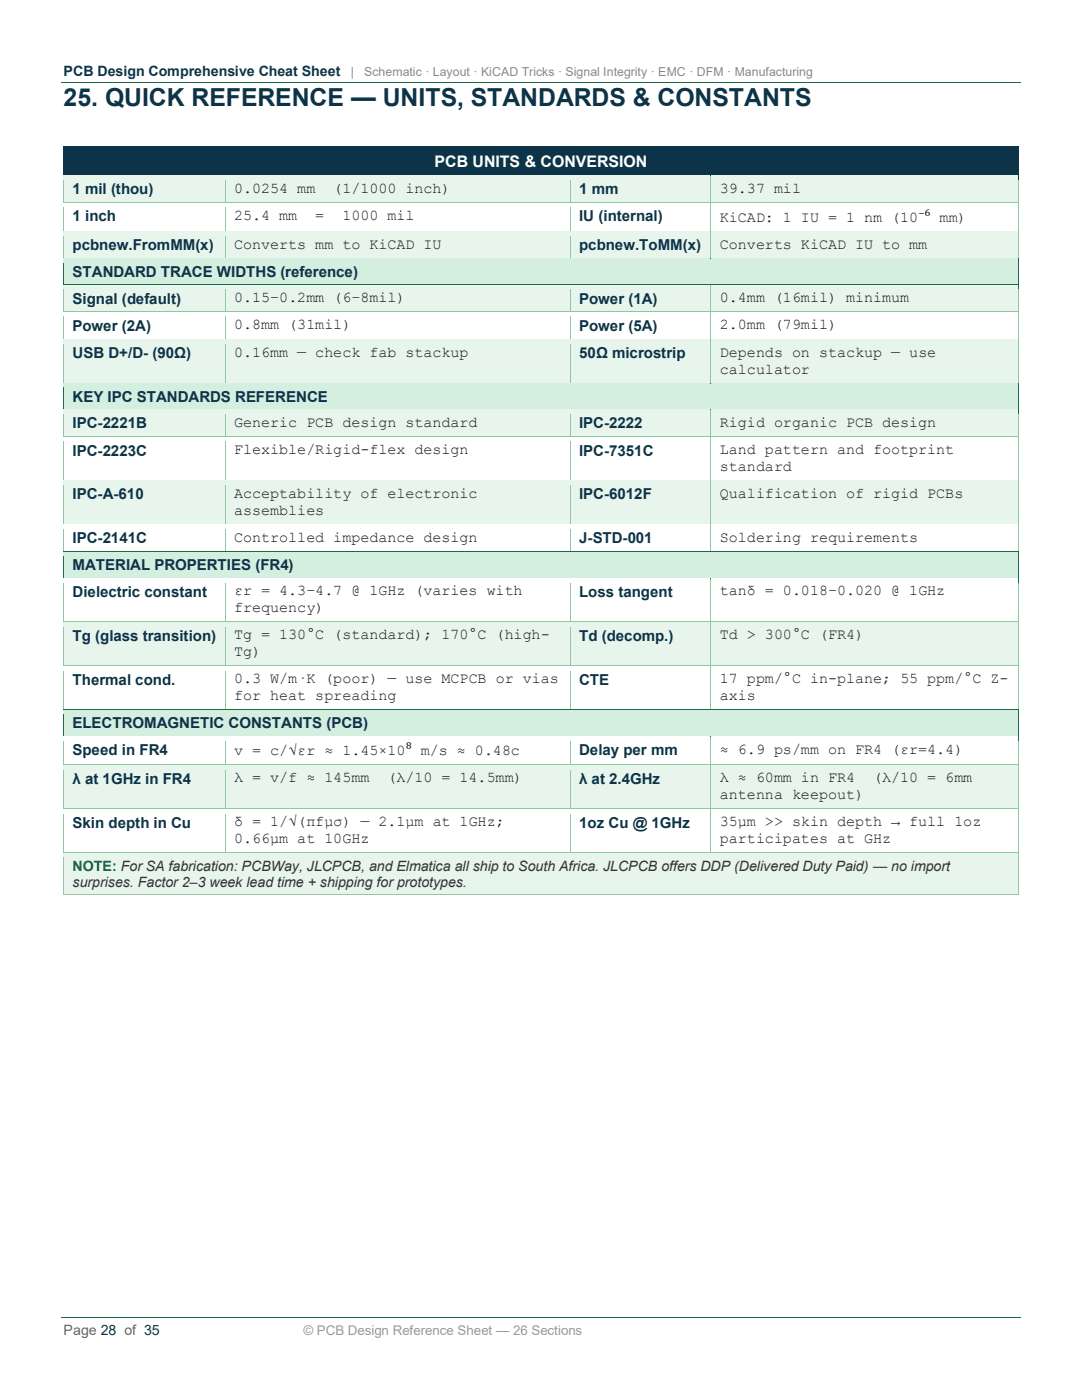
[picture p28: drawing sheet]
<svg xmlns="http://www.w3.org/2000/svg" width="216mm" height="279mm" viewBox="0 0 216 279" stroke-linecap="round" stroke-linejoin="round" font-family="sans-serif">
<defs><g id="words">
<text font-size="5" fill="#0d3349" x="12.7" y="21.3">25. QUICK REFERENCE — UNITS, STANDARDS &amp; CONSTANTS</text>
<text font-size="3.2" fill="#fff" x="86.7" y="33.2">PCB UNITS &amp; CONVERSION</text>
<g font-size="3" fill="#0d3349">
<text x="14.5" y="38.8">1 mil (thou)</text>
<text x="115.6" y="38.8">1 mm</text>
<text x="14.5" y="44.2">1 inch</text>
<text x="115.6" y="44.2">IU (internal)</text>
<text x="14.5" y="49.9">pcbnew.FromMM(x)</text>
<text x="115.6" y="49.9">pcbnew.ToMM(x)</text>
<text x="14.5" y="55.3">STANDARD TRACE WIDTHS (reference)</text>
<text x="14.5" y="60.6">Signal (default)</text>
<text x="115.6" y="60.6">Power (1A)</text>
<text x="14.5" y="66">Power (2A)</text>
<text x="14.5" y="71.5">USB D+/D- (90Ω)</text>
<text x="115.6" y="66">Power (5A)</text>
<text x="115.6" y="71.5">50Ω microstrip</text>
<text x="14.5" y="80.1">KEY IPC STANDARDS REFERENCE</text>
<text x="14.5" y="85.5">IPC-2221B</text>
<text x="115.6" y="85.5">IPC-2222</text>
<text x="14.5" y="90.9">IPC-2223C</text>
<text x="115.6" y="90.9">IPC-7351C</text>
<text x="14.5" y="99.7">IPC-A-610</text>
<text x="115.6" y="99.7">IPC-6012F</text>
<text x="14.5" y="108.4">IPC-2141C</text>
<text x="14.5" y="113.8">MATERIAL PROPERTIES (FR4)</text>
<text x="115.6" y="108.4">J-STD-001</text>
<text x="14.5" y="119.1">Dielectric constant</text>
<text x="115.6" y="119.1">Loss tangent</text>
<text x="14.5" y="127.9">Tg (glass transition)</text>
<text x="115.6" y="127.9">Td (decomp.)</text>
<text x="14.5" y="136.7">Thermal cond.</text>
<text x="115.6" y="136.7">CTE</text>
<text x="14.5" y="145.3">ELECTROMAGNETIC CONSTANTS (PCB)</text>
<text x="14.5" y="150.7">Speed in FR4</text>
<text x="115.6" y="150.7">Delay per mm</text>
<text x="14.5" y="156.4">λ at 1GHz in FR4</text>
<text x="115.6" y="156.4">λ at 2.4GHz</text>
<text x="14.5" y="165.2">Skin depth in Cu</text>
<text x="115.6" y="165.2">1oz Cu @ 1GHz</text>
</g>
<g font-size="3" fill="#1a1a1a">
<text x="46.7" y="38.5">0.0254 mm</text>
<text x="66.5" y="38.5">(1/1000 inch)</text>
<text x="143.6" y="38.5">39.37 mil</text>
<text x="46.7" y="43.9">25.4 mm</text>
<text x="62.9" y="43.9">=</text>
<text x="68.3" y="43.9">1000 mil</text>
<text x="143.6" y="44.3">KiCAD: 1 IU = 1 nm (10⁻⁶ mm)</text>
<text x="46.7" y="49.6">Converts mm to KiCAD IU</text>
<text x="143.6" y="49.6">Converts KiCAD IU to mm</text>
<text x="46.7" y="60.3">0.15–0.2mm (6–8mil)</text>
<text x="46.7" y="65.8">0.8mm (31mil)</text>
<text x="143.6" y="60.3">0.4mm (16mil) minimum</text>
<text x="143.6" y="65.8">2.0mm (79mil)</text>
<text x="46.7" y="71.2">0.16mm — check fab stackup</text>
<text x="143.6" y="71.2">Depends on stackup — use</text>
<text x="143.6" y="74.6">calculator</text>
<text x="46.7" y="85.2">Generic PCB design standard</text>
<text x="143.6" y="85.2">Rigid organic PCB design</text>
<text x="46.7" y="90.6">Flexible/Rigid-flex design</text>
<text x="143.6" y="90.6">Land pattern and footprint</text>
<text x="143.6" y="94">standard</text>
<text x="46.7" y="99.4">Acceptability of electronic</text>
<text x="143.6" y="99.4">Qualification of rigid PCBs</text>
<text x="46.7" y="102.8">assemblies</text>
<text x="46.7" y="108.1">Controlled impedance design</text>
<text x="143.6" y="108.1">Soldering requirements</text>
<text x="46.7" y="118.8">εr = 4.3–4.7 @ 1GHz (varies with</text>
<text x="143.6" y="118.8">tanδ = 0.018–0.020 @ 1GHz</text>
<text x="46.7" y="122.2">frequency)</text>
<text x="46.7" y="127.6">Tg = 130°C (standard); 170°C (high-</text>
<text x="46.7" y="131">Tg)</text>
<text x="143.6" y="127.6">Td &gt; 300°C (FR4)</text>
<text x="46.7" y="136.4">0.3 W/m·K (poor) — use MCPCB or vias</text>
<text x="143.6" y="136.4">17 ppm/°C in-plane; 55 ppm/°C Z-</text>
<text x="46.7" y="139.8">for heat spreading</text>
<text x="143.6" y="139.8">axis</text>
<text x="46.7" y="150.7">v = c/√εr ≈ 1.45×10⁸ m/s ≈ 0.48c</text>
<text x="143.6" y="150.4">≈ 6.9 ps/mm on FR4 (εr=4.4)</text>
<text x="46.7" y="156.1">λ = v/f ≈ 145mm</text>
<text x="77.3" y="156.1">(λ/10 = 14.5mm)</text>
<text x="143.6" y="156.1">λ ≈ 60mm in FR4</text>
<text x="143.6" y="159.5">antenna keepout)</text>
<text x="174.2" y="156.1">(λ/10 = 6mm</text>
<text x="46.7" y="164.9">δ = 1/√(πfµσ) — 2.1µm at 1GHz;</text>
<text x="143.6" y="164.9">35µm &gt;&gt; skin depth → full 1oz</text>
<text x="46.7" y="168.3">0.66µm at 10GHz</text>
<text x="143.6" y="168.3">participates at GHz</text>
</g>
<text font-size="2.8" fill="#0d3349" x="12.7" y="15.2">PCB Design Comprehensive Cheat Sheet</text>
<text font-size="2.8" fill="#1a6b45" x="14.5" y="173.8">NOTE: For SA fabrication: PCBWay, JLCPCB, and Elmatica all ship to South Africa. JLCPCB offers DDP (Delivered Duty Paid) — no import</text>
<text font-size="2.8" fill="#333" x="14.5" y="177.1">surprises. Factor 2–3 week lead time + shipping for prototypes.</text>
<text font-size="2.8" fill="#666" x="12.7" y="266.4">Page 28 of 35</text>
<text font-size="2.7" fill="#999" x="60.6" y="266.4">© PCB Design Reference Sheet — 26 Sections</text>
<g font-size="2.5" fill="#888">
<text x="70" y="15.2">|</text>
<text x="72.7" y="15.2">Schematic · Layout · KiCAD Tricks · Signal Integrity · EMC · DFM · Manufacturing</text>
</g>
</g></defs>
<path d="M12.2 16.5h191.5M12.2 262.9h191.5" fill="none" stroke="#1a6b45" stroke-width=".2"/>
<g fill="#0d3349">
<path d="M12.7 29.2h190.5v5.8h-190.5z" fill-rule="evenodd"/>
<path d="M14.5 30.3h187v3.6h-187z" fill-rule="evenodd"/>
<path d="M12.7 29.2v1.1z" fill-rule="evenodd"/>
</g>
<path d="M12.7 29.2h190.5" fill="none" stroke="#0d3349" stroke-width=".2"/>
<g fill="#0d3349">
<path d="M12.7 29.2h190.5v1.1h-190.5z" fill-rule="evenodd"/>
<path d="M203.2 29.2v1.1z" fill-rule="evenodd"/>
<path d="M12.7 33.9h190.5v1.1h-190.5z" fill-rule="evenodd"/>
</g>
<path d="M12.7 30.3v4.7M203.2 30.3v4.7" fill="none" stroke="#0d3349" stroke-width=".2"/>
<g fill="#e8f5ed">
<path d="M12.7 35h32.2v5.4h-32.2z" fill-rule="evenodd"/>
<path d="M14.5 36h28.7v3.4h-28.7z" fill-rule="evenodd"/>
<path d="M45 35h68.8v5.4h-68.8z" fill-rule="evenodd"/>
<path d="M46.7 36h65.3v3.4h-65.3z" fill-rule="evenodd"/>
<path d="M113.8 35h28v5.4h-28z" fill-rule="evenodd"/>
<path d="M115.6 36h24.5v3.4h-24.5z" fill-rule="evenodd"/>
<path d="M141.8 35h61.4v5.4h-61.4z" fill-rule="evenodd"/>
<path d="M143.6 36h57.9v3.4h-57.9z" fill-rule="evenodd"/>
</g>
<path d="M12.7 35v1z" fill-rule="evenodd" fill="#0d3349"/>
<path d="M12.7 35h32.2" fill="none" stroke="#0d3349" stroke-width=".2"/>
<path d="M12.7 35h32.2v1h-32.2z" fill-rule="evenodd" fill="#e8f5ed"/>
<path d="M44.9 35v1z" fill-rule="evenodd" fill="#8dc8a0"/>
<path d="M44.9 35h68.8" fill="none" stroke="#0d3349" stroke-width=".2"/>
<path d="M44.9 35h68.8v1h-68.8z" fill-rule="evenodd" fill="#e8f5ed"/>
<path d="M113.7 35l.1 1z" fill-rule="evenodd" fill="#8dc8a0"/>
<path d="M113.8 35h28" fill="none" stroke="#0d3349" stroke-width=".2"/>
<path d="M113.8 35h28v1h-28z" fill-rule="evenodd" fill="#e8f5ed"/>
<path d="M141.8 35v1z" fill-rule="evenodd" fill="#8dc8a0"/>
<path d="M141.8 35h61.4" fill="none" stroke="#0d3349" stroke-width=".2"/>
<path d="M141.8 35h61.4v1h-61.4z" fill-rule="evenodd" fill="#e8f5ed"/>
<path d="M203.2 35v1z" fill-rule="evenodd" fill="#0d3349"/>
<path d="M12.7 39.4h32.2v1h-32.2z" fill-rule="evenodd" fill="#e8f5ed"/>
<path d="M12.7 36v4.4" fill="none" stroke="#8dc8a0" stroke-width=".2"/>
<path d="M44.9 39.4h68.9v1h-68.9z" fill-rule="evenodd" fill="#e8f5ed"/>
<path d="M44.9 36v4.4" fill="none" stroke="#8dc8a0" stroke-width=".2"/>
<path d="M113.8 39.4h28v1h-28z" fill-rule="evenodd" fill="#e8f5ed"/>
<path d="M113.7 36v4.4" fill="none" stroke="#8dc8a0" stroke-width=".2"/>
<path d="M141.8 39.4h61.4v1h-61.4z" fill-rule="evenodd" fill="#e8f5ed"/>
<path d="M141.8 36v4.4M203.2 36v4.4" fill="none" stroke="#8dc8a0" stroke-width=".2"/>
<g fill="#fff">
<path d="M12.7 40.4h32.2v5.8h-32.2z" fill-rule="evenodd"/>
<path d="M14.5 41.4h28.7v3.5h-28.7z" fill-rule="evenodd"/>
<path d="M45 40.4h68.8v5.8h-68.8z" fill-rule="evenodd"/>
<path d="M46.7 41.4h65.3v3.4h-65.3z" fill-rule="evenodd"/>
<path d="M113.8 40.4h28v5.8h-28z" fill-rule="evenodd"/>
<path d="M115.6 41.4h24.5v3.5h-24.5z" fill-rule="evenodd"/>
<path d="M141.8 40.4h61.4v5.8h-61.4z" fill-rule="evenodd"/>
<path d="M143.6 41.4h57.9v3.8h-57.9z" fill-rule="evenodd"/>
</g>
<path d="M12.7 40.4v1z" fill-rule="evenodd" fill="#8dc8a0"/>
<path d="M12.7 40.4h32.2" fill="none" stroke="#8dc8a0" stroke-width=".2"/>
<path d="M12.7 40.4h32.2v1h-32.2z" fill-rule="evenodd" fill="#fff"/>
<path d="M44.9 40.4v1z" fill-rule="evenodd" fill="#8dc8a0"/>
<path d="M44.9 40.4h68.8" fill="none" stroke="#8dc8a0" stroke-width=".2"/>
<path d="M44.9 40.4h68.8v1h-68.8z" fill-rule="evenodd" fill="#fff"/>
<path d="M113.7 40.4l.1 1z" fill-rule="evenodd" fill="#8dc8a0"/>
<path d="M113.8 40.4h28" fill="none" stroke="#8dc8a0" stroke-width=".2"/>
<path d="M113.8 40.4h28v1h-28z" fill-rule="evenodd" fill="#fff"/>
<path d="M141.8 40.4v1z" fill-rule="evenodd" fill="#8dc8a0"/>
<path d="M141.8 40.4h61.4" fill="none" stroke="#8dc8a0" stroke-width=".2"/>
<path d="M141.8 40.4h61.4v1h-61.4z" fill-rule="evenodd" fill="#fff"/>
<path d="M203.2 40.4v1z" fill-rule="evenodd" fill="#8dc8a0"/>
<path d="M12.7 45.2h32.2v1h-32.2z" fill-rule="evenodd" fill="#fff"/>
<path d="M12.7 41.4v4.8" fill="none" stroke="#8dc8a0" stroke-width=".2"/>
<path d="M44.9 45.2h68.9v1h-68.9z" fill-rule="evenodd" fill="#fff"/>
<path d="M44.9 41.4v4.8" fill="none" stroke="#8dc8a0" stroke-width=".2"/>
<path d="M113.8 45.2h28v1h-28z" fill-rule="evenodd" fill="#fff"/>
<path d="M113.7 41.4v4.8" fill="none" stroke="#8dc8a0" stroke-width=".2"/>
<path d="M141.8 45.2h61.4v1h-61.4z" fill-rule="evenodd" fill="#fff"/>
<path d="M141.8 41.4v4.8M203.2 41.4v4.8" fill="none" stroke="#8dc8a0" stroke-width=".2"/>
<g fill="#e8f5ed">
<path d="M12.7 46.2h32.2v5.4h-32.2z" fill-rule="evenodd"/>
<path d="M14.5 47.1h28.7v3.5h-28.7z" fill-rule="evenodd"/>
<path d="M45 46.2h68.8v5.4h-68.8z" fill-rule="evenodd"/>
<path d="M46.7 47.1h65.3v3.5h-65.3z" fill-rule="evenodd"/>
<path d="M113.8 46.2h28v5.4h-28z" fill-rule="evenodd"/>
<path d="M115.6 47.1h24.5v3.5h-24.5z" fill-rule="evenodd"/>
<path d="M141.8 46.2h61.4v5.4h-61.4z" fill-rule="evenodd"/>
<path d="M143.6 47.1h57.9v3.5h-57.9z" fill-rule="evenodd"/>
</g>
<path d="M12.7 46.2v1z" fill-rule="evenodd" fill="#8dc8a0"/>
<path d="M12.7 46.2h32.2" fill="none" stroke="#8dc8a0" stroke-width=".2"/>
<path d="M12.7 46.2h32.2v1h-32.2z" fill-rule="evenodd" fill="#e8f5ed"/>
<path d="M44.9 46.2v1z" fill-rule="evenodd" fill="#8dc8a0"/>
<path d="M44.9 46.2h68.8" fill="none" stroke="#8dc8a0" stroke-width=".2"/>
<path d="M44.9 46.2h68.8v1h-68.8z" fill-rule="evenodd" fill="#e8f5ed"/>
<path d="M113.7 46.2l.1 1z" fill-rule="evenodd" fill="#8dc8a0"/>
<path d="M113.8 46.2h28" fill="none" stroke="#8dc8a0" stroke-width=".2"/>
<path d="M113.8 46.2h28v1h-28z" fill-rule="evenodd" fill="#e8f5ed"/>
<path d="M141.8 46.2v1z" fill-rule="evenodd" fill="#8dc8a0"/>
<path d="M141.8 46.2h61.4" fill="none" stroke="#8dc8a0" stroke-width=".2"/>
<path d="M141.8 46.2h61.4v1h-61.4z" fill-rule="evenodd" fill="#e8f5ed"/>
<path d="M203.2 46.2v1z" fill-rule="evenodd" fill="#8dc8a0"/>
<path d="M12.7 50.6h32.2v1h-32.2z" fill-rule="evenodd" fill="#e8f5ed"/>
<path d="M12.7 47.2v4.4" fill="none" stroke="#8dc8a0" stroke-width=".2"/>
<path d="M44.9 50.6h68.9v1h-68.9z" fill-rule="evenodd" fill="#e8f5ed"/>
<path d="M44.9 47.2v4.4" fill="none" stroke="#8dc8a0" stroke-width=".2"/>
<path d="M113.8 50.6h28v1h-28z" fill-rule="evenodd" fill="#e8f5ed"/>
<path d="M113.7 47.2v4.4" fill="none" stroke="#8dc8a0" stroke-width=".2"/>
<path d="M141.8 50.6h61.4v1h-61.4z" fill-rule="evenodd" fill="#e8f5ed"/>
<path d="M141.8 47.2v4.4M203.2 47.2v4.4" fill="none" stroke="#8dc8a0" stroke-width=".2"/>
<g fill="#d4eee0">
<path d="M12.7 51.6h190.5v5.2h-190.5z" fill-rule="evenodd"/>
<path d="M14.5 52.5h187v3.4h-187z" fill-rule="evenodd"/>
</g>
<path d="M12.7 51.6v.9z" fill-rule="evenodd" fill="#1a6b45"/>
<path d="M12.7 51.6h32.2" fill="none" stroke="#1a6b45" stroke-width=".2"/>
<g fill="#d4eee0">
<path d="M12.7 51.6h32.2v.9h-32.2z" fill-rule="evenodd"/>
<path d="M44.9 51.6v.9z" fill-rule="evenodd"/>
</g>
<path d="M44.9 51.6h68.8" fill="none" stroke="#1a6b45" stroke-width=".2"/>
<g fill="#d4eee0">
<path d="M44.9 51.6h68.8v.9h-68.8z" fill-rule="evenodd"/>
<path d="M113.7 51.6l.1 .9z" fill-rule="evenodd"/>
</g>
<path d="M113.8 51.6h28" fill="none" stroke="#1a6b45" stroke-width=".2"/>
<g fill="#d4eee0">
<path d="M113.8 51.6h28v.9h-28z" fill-rule="evenodd"/>
<path d="M141.8 51.6v.9z" fill-rule="evenodd"/>
</g>
<path d="M141.8 51.6h61.4" fill="none" stroke="#1a6b45" stroke-width=".2"/>
<path d="M141.8 51.6h61.4v.9h-61.4z" fill-rule="evenodd" fill="#d4eee0"/>
<path d="M203.2 51.6v.9z" fill-rule="evenodd" fill="#1a6b45"/>
<path d="M12.7 55.9h190.5v.9h-190.5z" fill-rule="evenodd" fill="#d4eee0"/>
<path d="M12.7 52.5v4.3M203.2 52.5v4.3" fill="none" stroke="#1a6b45" stroke-width=".2"/>
<g fill="#e8f5ed">
<path d="M12.7 56.8h32.2v5.4h-32.2z" fill-rule="evenodd"/>
<path d="M14.5 57.8h28.7v3.5h-28.7z" fill-rule="evenodd"/>
<path d="M45 56.8h68.8v5.4h-68.8z" fill-rule="evenodd"/>
<path d="M46.7 57.8h65.3v3.4h-65.3z" fill-rule="evenodd"/>
<path d="M113.8 56.8h28v5.4h-28z" fill-rule="evenodd"/>
<path d="M115.6 57.8h24.5v3.5h-24.5z" fill-rule="evenodd"/>
<path d="M141.8 56.8h61.4v5.4h-61.4z" fill-rule="evenodd"/>
<path d="M143.6 57.8h57.9v3.4h-57.9z" fill-rule="evenodd"/>
</g>
<path d="M12.7 56.8v1z" fill-rule="evenodd" fill="#1a6b45"/>
<path d="M12.7 56.8h32.2" fill="none" stroke="#1a6b45" stroke-width=".2"/>
<path d="M12.7 56.9h32.2v.9h-32.2z" fill-rule="evenodd" fill="#e8f5ed"/>
<path d="M44.9 56.9v.9z" fill-rule="evenodd" fill="#8dc8a0"/>
<path d="M44.9 56.8h68.8" fill="none" stroke="#1a6b45" stroke-width=".2"/>
<path d="M44.9 56.9h68.8v.9h-68.8z" fill-rule="evenodd" fill="#e8f5ed"/>
<path d="M113.7 56.9l.1 .9z" fill-rule="evenodd" fill="#8dc8a0"/>
<path d="M113.8 56.8h28" fill="none" stroke="#1a6b45" stroke-width=".2"/>
<path d="M113.8 56.9h28v.9h-28z" fill-rule="evenodd" fill="#e8f5ed"/>
<path d="M141.8 56.9v.9z" fill-rule="evenodd" fill="#8dc8a0"/>
<path d="M141.8 56.8h61.4" fill="none" stroke="#1a6b45" stroke-width=".2"/>
<path d="M141.8 56.9h61.4v.9h-61.4z" fill-rule="evenodd" fill="#e8f5ed"/>
<path d="M203.2 56.8v1z" fill-rule="evenodd" fill="#1a6b45"/>
<path d="M12.7 61.3h32.2v.9h-32.2z" fill-rule="evenodd" fill="#e8f5ed"/>
<path d="M12.7 57.8v4.4" fill="none" stroke="#8dc8a0" stroke-width=".2"/>
<path d="M44.9 61.3h68.9v.9h-68.9z" fill-rule="evenodd" fill="#e8f5ed"/>
<path d="M44.9 57.8v4.4" fill="none" stroke="#8dc8a0" stroke-width=".2"/>
<path d="M113.8 61.3h28v.9h-28z" fill-rule="evenodd" fill="#e8f5ed"/>
<path d="M113.7 57.8v4.4" fill="none" stroke="#8dc8a0" stroke-width=".2"/>
<path d="M141.8 61.3h61.4v.9h-61.4z" fill-rule="evenodd" fill="#e8f5ed"/>
<path d="M141.8 57.8v4.4M203.2 57.8v4.4" fill="none" stroke="#8dc8a0" stroke-width=".2"/>
<g fill="#fff">
<path d="M12.7 62.3h32.2v5.4h-32.2z" fill-rule="evenodd"/>
<path d="M14.5 63.3h28.7v3.4h-28.7z" fill-rule="evenodd"/>
<path d="M45 62.3h68.8v5.4h-68.8z" fill-rule="evenodd"/>
<path d="M46.7 63.3h65.3v3.3h-65.3z" fill-rule="evenodd"/>
<path d="M113.8 62.3h28v5.4h-28z" fill-rule="evenodd"/>
<path d="M115.6 63.3h24.5v3.4h-24.5z" fill-rule="evenodd"/>
<path d="M141.8 62.3h61.4v5.4h-61.4z" fill-rule="evenodd"/>
<path d="M143.6 63.3h57.9v3.3h-57.9z" fill-rule="evenodd"/>
</g>
<path d="M12.7 62.2v1.1z" fill-rule="evenodd" fill="#8dc8a0"/>
<path d="M12.7 62.3h32.2" fill="none" stroke="#8dc8a0" stroke-width=".2"/>
<path d="M12.7 62.3h32.2v1h-32.2z" fill-rule="evenodd" fill="#fff"/>
<path d="M44.9 62.2v1.1z" fill-rule="evenodd" fill="#8dc8a0"/>
<path d="M44.9 62.3h68.8" fill="none" stroke="#8dc8a0" stroke-width=".2"/>
<path d="M44.9 62.3h68.8v1h-68.8z" fill-rule="evenodd" fill="#fff"/>
<path d="M113.7 62.2l.1 1.1z" fill-rule="evenodd" fill="#8dc8a0"/>
<path d="M113.8 62.3h28" fill="none" stroke="#8dc8a0" stroke-width=".2"/>
<path d="M113.8 62.3h28v1h-28z" fill-rule="evenodd" fill="#fff"/>
<path d="M141.8 62.2v1.1z" fill-rule="evenodd" fill="#8dc8a0"/>
<path d="M141.8 62.3h61.4" fill="none" stroke="#8dc8a0" stroke-width=".2"/>
<path d="M141.8 62.3h61.4v1h-61.4z" fill-rule="evenodd" fill="#fff"/>
<path d="M203.2 62.2v1.1z" fill-rule="evenodd" fill="#8dc8a0"/>
<path d="M12.7 66.7h32.2v1h-32.2z" fill-rule="evenodd" fill="#fff"/>
<path d="M12.7 63.3v4.4" fill="none" stroke="#8dc8a0" stroke-width=".2"/>
<path d="M44.9 66.7h68.9v1h-68.9z" fill-rule="evenodd" fill="#fff"/>
<path d="M44.9 63.3v4.4" fill="none" stroke="#8dc8a0" stroke-width=".2"/>
<path d="M113.8 66.7h28v1h-28z" fill-rule="evenodd" fill="#fff"/>
<path d="M113.7 63.3v4.4" fill="none" stroke="#8dc8a0" stroke-width=".2"/>
<path d="M141.8 66.7h61.4v1h-61.4z" fill-rule="evenodd" fill="#fff"/>
<path d="M141.8 63.3v4.4M203.2 63.3v4.4" fill="none" stroke="#8dc8a0" stroke-width=".2"/>
<g fill="#e8f5ed">
<path d="M12.7 67.7h32.2v8.7h-32.2z" fill-rule="evenodd"/>
<path d="M14.5 68.7h28.7v3.4h-28.7z" fill-rule="evenodd"/>
<path d="M45 67.7h68.8v8.7h-68.8z" fill-rule="evenodd"/>
<path d="M46.7 68.7h65.3v3.4h-65.3z" fill-rule="evenodd"/>
<path d="M113.8 67.7h28v8.7h-28z" fill-rule="evenodd"/>
<path d="M115.6 68.7h24.5v3.4h-24.5z" fill-rule="evenodd"/>
<path d="M141.8 67.7h61.4v8.7h-61.4z" fill-rule="evenodd"/>
<path d="M143.6 68.7h57.9v3.4h-57.9z" fill-rule="evenodd"/>
<path d="M143.6 72.1h57.9v3.3h-57.9z" fill-rule="evenodd"/>
</g>
<path d="M12.7 67.7v1z" fill-rule="evenodd" fill="#8dc8a0"/>
<path d="M12.7 67.7h32.2" fill="none" stroke="#8dc8a0" stroke-width=".2"/>
<path d="M12.7 67.7h32.2v1h-32.2z" fill-rule="evenodd" fill="#e8f5ed"/>
<path d="M44.9 67.7v1z" fill-rule="evenodd" fill="#8dc8a0"/>
<path d="M44.9 67.7h68.8" fill="none" stroke="#8dc8a0" stroke-width=".2"/>
<path d="M44.9 67.7h68.8v1h-68.8z" fill-rule="evenodd" fill="#e8f5ed"/>
<path d="M113.7 67.7l.1 1z" fill-rule="evenodd" fill="#8dc8a0"/>
<path d="M113.8 67.7h28" fill="none" stroke="#8dc8a0" stroke-width=".2"/>
<path d="M113.8 67.7h28v1h-28z" fill-rule="evenodd" fill="#e8f5ed"/>
<path d="M141.8 67.7v1z" fill-rule="evenodd" fill="#8dc8a0"/>
<path d="M141.8 67.7h61.4" fill="none" stroke="#8dc8a0" stroke-width=".2"/>
<path d="M141.8 67.7h61.4v1h-61.4z" fill-rule="evenodd" fill="#e8f5ed"/>
<path d="M203.2 67.7v1z" fill-rule="evenodd" fill="#8dc8a0"/>
<path d="M12.7 75.4h32.2v1h-32.2z" fill-rule="evenodd" fill="#e8f5ed"/>
<path d="M12.7 68.7v7.7" fill="none" stroke="#8dc8a0" stroke-width=".2"/>
<path d="M44.9 75.4h68.9v1h-68.9z" fill-rule="evenodd" fill="#e8f5ed"/>
<path d="M44.9 68.7v7.7" fill="none" stroke="#8dc8a0" stroke-width=".2"/>
<path d="M113.8 75.4h28v1h-28z" fill-rule="evenodd" fill="#e8f5ed"/>
<path d="M113.7 68.7v7.7" fill="none" stroke="#8dc8a0" stroke-width=".2"/>
<path d="M141.8 75.4h61.4v1h-61.4z" fill-rule="evenodd" fill="#e8f5ed"/>
<path d="M141.8 68.7v7.7M203.2 68.7v7.7" fill="none" stroke="#8dc8a0" stroke-width=".2"/>
<g fill="#d4eee0">
<path d="M12.7 76.5h190.5v5.2h-190.5z" fill-rule="evenodd"/>
<path d="M14.5 77.4h187v3.4h-187z" fill-rule="evenodd"/>
</g>
<path d="M12.7 76.4v1z" fill-rule="evenodd" fill="#1a6b45"/>
<path d="M12.7 76.4h32.2" fill="none" stroke="#1a6b45" stroke-width=".2"/>
<g fill="#d4eee0">
<path d="M12.7 76.5h32.2v.9h-32.2z" fill-rule="evenodd"/>
<path d="M44.9 76.5v.9z" fill-rule="evenodd"/>
</g>
<path d="M44.9 76.4h68.8" fill="none" stroke="#1a6b45" stroke-width=".2"/>
<g fill="#d4eee0">
<path d="M44.9 76.5h68.8v.9h-68.8z" fill-rule="evenodd"/>
<path d="M113.7 76.5l.1 .9z" fill-rule="evenodd"/>
</g>
<path d="M113.8 76.4h28" fill="none" stroke="#1a6b45" stroke-width=".2"/>
<g fill="#d4eee0">
<path d="M113.8 76.5h28v.9h-28z" fill-rule="evenodd"/>
<path d="M141.8 76.5v.9z" fill-rule="evenodd"/>
</g>
<path d="M141.8 76.4h61.4" fill="none" stroke="#1a6b45" stroke-width=".2"/>
<path d="M141.8 76.5h61.4v.9h-61.4z" fill-rule="evenodd" fill="#d4eee0"/>
<path d="M203.2 76.4v1z" fill-rule="evenodd" fill="#1a6b45"/>
<path d="M12.7 80.8h190.5v.9h-190.5z" fill-rule="evenodd" fill="#d4eee0"/>
<path d="M12.7 77.4v4.3M203.2 77.4v4.3" fill="none" stroke="#1a6b45" stroke-width=".2"/>
<g fill="#e8f5ed">
<path d="M12.7 81.7h32.2v5.4h-32.2z" fill-rule="evenodd"/>
<path d="M14.5 82.7h28.7v3.4h-28.7z" fill-rule="evenodd"/>
<path d="M45 81.7h68.8v5.4h-68.8z" fill-rule="evenodd"/>
<path d="M46.7 82.7h65.3v3.4h-65.3z" fill-rule="evenodd"/>
<path d="M113.8 81.7h28v5.4h-28z" fill-rule="evenodd"/>
<path d="M115.6 82.7h24.5v3.4h-24.5z" fill-rule="evenodd"/>
<path d="M141.8 81.7h61.4v5.4h-61.4z" fill-rule="evenodd"/>
<path d="M143.6 82.7h57.9v3.4h-57.9z" fill-rule="evenodd"/>
</g>
<path d="M12.7 81.7v1z" fill-rule="evenodd" fill="#1a6b45"/>
<path d="M12.7 81.7h32.2" fill="none" stroke="#1a6b45" stroke-width=".2"/>
<path d="M12.7 81.7h32.2v1h-32.2z" fill-rule="evenodd" fill="#e8f5ed"/>
<path d="M44.9 81.7v1z" fill-rule="evenodd" fill="#8dc8a0"/>
<path d="M44.9 81.7h68.8" fill="none" stroke="#1a6b45" stroke-width=".2"/>
<path d="M44.9 81.7h68.8v1h-68.8z" fill-rule="evenodd" fill="#e8f5ed"/>
<path d="M113.7 81.7l.1 1z" fill-rule="evenodd" fill="#8dc8a0"/>
<path d="M113.8 81.7h28" fill="none" stroke="#1a6b45" stroke-width=".2"/>
<path d="M113.8 81.7h28v1h-28z" fill-rule="evenodd" fill="#e8f5ed"/>
<path d="M141.8 81.7v1z" fill-rule="evenodd" fill="#8dc8a0"/>
<path d="M141.8 81.7h61.4" fill="none" stroke="#1a6b45" stroke-width=".2"/>
<path d="M141.8 81.7h61.4v1h-61.4z" fill-rule="evenodd" fill="#e8f5ed"/>
<path d="M203.2 81.7v1z" fill-rule="evenodd" fill="#1a6b45"/>
<path d="M12.7 86.1h32.2v1h-32.2z" fill-rule="evenodd" fill="#e8f5ed"/>
<path d="M12.7 82.7v4.4" fill="none" stroke="#8dc8a0" stroke-width=".2"/>
<path d="M44.9 86.1h68.9v1h-68.9z" fill-rule="evenodd" fill="#e8f5ed"/>
<path d="M44.9 82.7v4.4" fill="none" stroke="#8dc8a0" stroke-width=".2"/>
<path d="M113.8 86.1h28v1h-28z" fill-rule="evenodd" fill="#e8f5ed"/>
<path d="M113.7 82.7v4.4" fill="none" stroke="#8dc8a0" stroke-width=".2"/>
<path d="M141.8 86.1h61.4v1h-61.4z" fill-rule="evenodd" fill="#e8f5ed"/>
<path d="M141.8 82.7v4.4M203.2 82.7v4.4" fill="none" stroke="#8dc8a0" stroke-width=".2"/>
<g fill="#fff">
<path d="M12.7 87.1h32.2v8.8h-32.2z" fill-rule="evenodd"/>
<path d="M14.5 88.1h28.7v3.4h-28.7z" fill-rule="evenodd"/>
<path d="M45 87.1h68.8v8.8h-68.8z" fill-rule="evenodd"/>
<path d="M46.7 88.1h65.3v3.4h-65.3z" fill-rule="evenodd"/>
<path d="M113.8 87.1h28v8.8h-28z" fill-rule="evenodd"/>
<path d="M115.6 88.1h24.5v3.4h-24.5z" fill-rule="evenodd"/>
<path d="M141.8 87.1h61.4v8.8h-61.4z" fill-rule="evenodd"/>
<path d="M143.6 88.1h57.9v3.4h-57.9z" fill-rule="evenodd"/>
<path d="M143.6 91.5h57.9v3.4h-57.9z" fill-rule="evenodd"/>
</g>
<path d="M12.7 87.1v1z" fill-rule="evenodd" fill="#8dc8a0"/>
<path d="M12.7 87.1h32.2" fill="none" stroke="#8dc8a0" stroke-width=".2"/>
<path d="M12.7 87.1h32.2v1h-32.2z" fill-rule="evenodd" fill="#fff"/>
<path d="M44.9 87.1v1z" fill-rule="evenodd" fill="#8dc8a0"/>
<path d="M44.9 87.1h68.8" fill="none" stroke="#8dc8a0" stroke-width=".2"/>
<path d="M44.9 87.1h68.8v1h-68.8z" fill-rule="evenodd" fill="#fff"/>
<path d="M113.7 87.1l.1 1z" fill-rule="evenodd" fill="#8dc8a0"/>
<path d="M113.8 87.1h28" fill="none" stroke="#8dc8a0" stroke-width=".2"/>
<path d="M113.8 87.1h28v1h-28z" fill-rule="evenodd" fill="#fff"/>
<path d="M141.8 87.1v1z" fill-rule="evenodd" fill="#8dc8a0"/>
<path d="M141.8 87.1h61.4" fill="none" stroke="#8dc8a0" stroke-width=".2"/>
<path d="M141.8 87.1h61.4v1h-61.4z" fill-rule="evenodd" fill="#fff"/>
<path d="M203.2 87.1v1z" fill-rule="evenodd" fill="#8dc8a0"/>
<path d="M12.7 94.9h32.2v1h-32.2z" fill-rule="evenodd" fill="#fff"/>
<path d="M12.7 88.1v7.8" fill="none" stroke="#8dc8a0" stroke-width=".2"/>
<path d="M44.9 94.9h68.9v1h-68.9z" fill-rule="evenodd" fill="#fff"/>
<path d="M44.9 88.1v7.8" fill="none" stroke="#8dc8a0" stroke-width=".2"/>
<path d="M113.8 94.9h28v1h-28z" fill-rule="evenodd" fill="#fff"/>
<path d="M113.7 88.1v7.8" fill="none" stroke="#8dc8a0" stroke-width=".2"/>
<path d="M141.8 94.9h61.4v1h-61.4z" fill-rule="evenodd" fill="#fff"/>
<path d="M141.8 88.1v7.8M203.2 88.1v7.8" fill="none" stroke="#8dc8a0" stroke-width=".2"/>
<g fill="#e8f5ed">
<path d="M12.7 95.9h32.2v8.8h-32.2z" fill-rule="evenodd"/>
<path d="M14.5 96.9h28.7v3.4h-28.7z" fill-rule="evenodd"/>
<path d="M45 95.9h68.8v8.8h-68.8z" fill-rule="evenodd"/>
<path d="M46.7 96.9h65.3v3.4h-65.3z" fill-rule="evenodd"/>
<path d="M46.7 100.3h65.3v3.4h-65.3z" fill-rule="evenodd"/>
<path d="M113.8 95.9h28v8.8h-28z" fill-rule="evenodd"/>
<path d="M115.6 96.9h24.5v3.4h-24.5z" fill-rule="evenodd"/>
<path d="M141.8 95.9h61.4v8.8h-61.4z" fill-rule="evenodd"/>
<path d="M143.6 96.9h57.9v3.4h-57.9z" fill-rule="evenodd"/>
</g>
<path d="M12.7 95.9v1z" fill-rule="evenodd" fill="#8dc8a0"/>
<path d="M12.7 95.9h32.2" fill="none" stroke="#8dc8a0" stroke-width=".2"/>
<path d="M12.7 95.9h32.2v1h-32.2z" fill-rule="evenodd" fill="#e8f5ed"/>
<path d="M44.9 95.9v1z" fill-rule="evenodd" fill="#8dc8a0"/>
<path d="M44.9 95.9h68.8" fill="none" stroke="#8dc8a0" stroke-width=".2"/>
<path d="M44.9 95.9h68.8v1h-68.8z" fill-rule="evenodd" fill="#e8f5ed"/>
<path d="M113.7 95.9l.1 1z" fill-rule="evenodd" fill="#8dc8a0"/>
<path d="M113.8 95.9h28" fill="none" stroke="#8dc8a0" stroke-width=".2"/>
<path d="M113.8 95.9h28v1h-28z" fill-rule="evenodd" fill="#e8f5ed"/>
<path d="M141.8 95.9v1z" fill-rule="evenodd" fill="#8dc8a0"/>
<path d="M141.8 95.9h61.4" fill="none" stroke="#8dc8a0" stroke-width=".2"/>
<path d="M141.8 95.9h61.4v1h-61.4z" fill-rule="evenodd" fill="#e8f5ed"/>
<path d="M203.2 95.9v1z" fill-rule="evenodd" fill="#8dc8a0"/>
<path d="M12.7 103.6h32.2v1h-32.2z" fill-rule="evenodd" fill="#e8f5ed"/>
<path d="M12.7 96.9v7.7" fill="none" stroke="#8dc8a0" stroke-width=".2"/>
<path d="M44.9 103.6h68.9v1h-68.9z" fill-rule="evenodd" fill="#e8f5ed"/>
<path d="M44.9 96.9v7.7" fill="none" stroke="#8dc8a0" stroke-width=".2"/>
<path d="M113.8 103.6h28v1h-28z" fill-rule="evenodd" fill="#e8f5ed"/>
<path d="M113.7 96.9v7.7" fill="none" stroke="#8dc8a0" stroke-width=".2"/>
<path d="M141.8 103.6h61.4v1h-61.4z" fill-rule="evenodd" fill="#e8f5ed"/>
<path d="M141.8 96.9v7.7M203.2 96.9v7.7" fill="none" stroke="#8dc8a0" stroke-width=".2"/>
<g fill="#fff">
<path d="M12.7 104.7h32.2v5.4h-32.2z" fill-rule="evenodd"/>
<path d="M14.5 105.6h28.7v3.5h-28.7z" fill-rule="evenodd"/>
<path d="M45 104.7h68.8v5.4h-68.8z" fill-rule="evenodd"/>
<path d="M46.7 105.6h65.3v3.4h-65.3z" fill-rule="evenodd"/>
<path d="M113.8 104.7h28v5.4h-28z" fill-rule="evenodd"/>
<path d="M115.6 105.6h24.5v3.5h-24.5z" fill-rule="evenodd"/>
<path d="M141.8 104.7h61.4v5.4h-61.4z" fill-rule="evenodd"/>
<path d="M143.6 105.6h57.9v3.4h-57.9z" fill-rule="evenodd"/>
</g>
<path d="M12.7 104.6v1z" fill-rule="evenodd" fill="#8dc8a0"/>
<path d="M12.7 104.6h32.2" fill="none" stroke="#8dc8a0" stroke-width=".2"/>
<path d="M12.7 104.7h32.2v.9h-32.2z" fill-rule="evenodd" fill="#fff"/>
<path d="M44.9 104.6v1z" fill-rule="evenodd" fill="#8dc8a0"/>
<path d="M44.9 104.6h68.8" fill="none" stroke="#8dc8a0" stroke-width=".2"/>
<path d="M44.9 104.7h68.8v.9h-68.8z" fill-rule="evenodd" fill="#fff"/>
<path d="M113.7 104.6l.1 1z" fill-rule="evenodd" fill="#8dc8a0"/>
<path d="M113.8 104.6h28" fill="none" stroke="#8dc8a0" stroke-width=".2"/>
<path d="M113.8 104.7h28v.9h-28z" fill-rule="evenodd" fill="#fff"/>
<path d="M141.8 104.6v1z" fill-rule="evenodd" fill="#8dc8a0"/>
<path d="M141.8 104.6h61.4" fill="none" stroke="#8dc8a0" stroke-width=".2"/>
<path d="M141.8 104.7h61.4v.9h-61.4z" fill-rule="evenodd" fill="#fff"/>
<path d="M203.2 104.6v1z" fill-rule="evenodd" fill="#8dc8a0"/>
<path d="M12.7 109.1h32.2v1h-32.2z" fill-rule="evenodd" fill="#fff"/>
<path d="M12.7 105.6v4.5" fill="none" stroke="#8dc8a0" stroke-width=".2"/>
<path d="M44.9 109.1h68.9v1h-68.9z" fill-rule="evenodd" fill="#fff"/>
<path d="M44.9 105.6v4.5" fill="none" stroke="#8dc8a0" stroke-width=".2"/>
<path d="M113.8 109.1h28v1h-28z" fill-rule="evenodd" fill="#fff"/>
<path d="M113.7 105.6v4.5" fill="none" stroke="#8dc8a0" stroke-width=".2"/>
<path d="M141.8 109.1h61.4v1h-61.4z" fill-rule="evenodd" fill="#fff"/>
<path d="M141.8 105.6v4.5M203.2 105.6v4.5" fill="none" stroke="#8dc8a0" stroke-width=".2"/>
<g fill="#d4eee0">
<path d="M12.7 110.1h190.5v5.2h-190.5z" fill-rule="evenodd"/>
<path d="M14.5 111h187v3.4h-187z" fill-rule="evenodd"/>
</g>
<path d="M12.7 110.1v.9z" fill-rule="evenodd" fill="#1a6b45"/>
<path d="M12.7 110.1h32.2" fill="none" stroke="#1a6b45" stroke-width=".2"/>
<g fill="#d4eee0">
<path d="M12.7 110.1h32.2v.9h-32.2z" fill-rule="evenodd"/>
<path d="M44.9 110.1v.9z" fill-rule="evenodd"/>
</g>
<path d="M44.9 110.1h68.8" fill="none" stroke="#1a6b45" stroke-width=".2"/>
<g fill="#d4eee0">
<path d="M44.9 110.1h68.8v.9h-68.8z" fill-rule="evenodd"/>
<path d="M113.7 110.1l.1 .9z" fill-rule="evenodd"/>
</g>
<path d="M113.8 110.1h28" fill="none" stroke="#1a6b45" stroke-width=".2"/>
<g fill="#d4eee0">
<path d="M113.8 110.1h28v.9h-28z" fill-rule="evenodd"/>
<path d="M141.8 110.1v.9z" fill-rule="evenodd"/>
</g>
<path d="M141.8 110.1h61.4" fill="none" stroke="#1a6b45" stroke-width=".2"/>
<path d="M141.8 110.1h61.4v.9h-61.4z" fill-rule="evenodd" fill="#d4eee0"/>
<path d="M203.2 110.1v.9z" fill-rule="evenodd" fill="#1a6b45"/>
<path d="M12.7 114.4h190.5v.9h-190.5z" fill-rule="evenodd" fill="#d4eee0"/>
<path d="M12.7 111v4.3M203.2 111v4.3" fill="none" stroke="#1a6b45" stroke-width=".2"/>
<g fill="#fff">
<path d="M12.7 115.3h32.2v8.8h-32.2z" fill-rule="evenodd"/>
<path d="M14.5 116.3h28.7v3.5h-28.7z" fill-rule="evenodd"/>
<path d="M45 115.3h68.8v8.8h-68.8z" fill-rule="evenodd"/>
<path d="M46.7 116.3h65.3v3.4h-65.3z" fill-rule="evenodd"/>
<path d="M46.7 119.7h65.3v3.4h-65.3z" fill-rule="evenodd"/>
<path d="M113.8 115.3h28v8.8h-28z" fill-rule="evenodd"/>
<path d="M115.6 116.3h24.5v3.5h-24.5z" fill-rule="evenodd"/>
<path d="M141.8 115.3h61.4v8.8h-61.4z" fill-rule="evenodd"/>
<path d="M143.6 116.3h57.9v3.4h-57.9z" fill-rule="evenodd"/>
</g>
<path d="M12.7 115.3v1z" fill-rule="evenodd" fill="#1a6b45"/>
<path d="M12.7 115.4h32.2" fill="none" stroke="#1a6b45" stroke-width=".2"/>
<path d="M12.7 115.4h32.2v.9h-32.2z" fill-rule="evenodd" fill="#fff"/>
<path d="M44.9 115.4v.9z" fill-rule="evenodd" fill="#8dc8a0"/>
<path d="M44.9 115.4h68.8" fill="none" stroke="#1a6b45" stroke-width=".2"/>
<path d="M44.9 115.4h68.8v.9h-68.8z" fill-rule="evenodd" fill="#fff"/>
<path d="M113.7 115.4l.1 .9z" fill-rule="evenodd" fill="#8dc8a0"/>
<path d="M113.8 115.4h28" fill="none" stroke="#1a6b45" stroke-width=".2"/>
<path d="M113.8 115.4h28v.9h-28z" fill-rule="evenodd" fill="#fff"/>
<path d="M141.8 115.4v.9z" fill-rule="evenodd" fill="#8dc8a0"/>
<path d="M141.8 115.4h61.4" fill="none" stroke="#1a6b45" stroke-width=".2"/>
<path d="M141.8 115.4h61.4v.9h-61.4z" fill-rule="evenodd" fill="#fff"/>
<path d="M203.2 115.3v1z" fill-rule="evenodd" fill="#1a6b45"/>
<path d="M12.7 123.1h32.2v1h-32.2z" fill-rule="evenodd" fill="#fff"/>
<path d="M12.7 116.3v7.8" fill="none" stroke="#8dc8a0" stroke-width=".2"/>
<path d="M44.9 123.1h68.9v1h-68.9z" fill-rule="evenodd" fill="#fff"/>
<path d="M44.9 116.3v7.8" fill="none" stroke="#8dc8a0" stroke-width=".2"/>
<path d="M113.8 123.1h28v1h-28z" fill-rule="evenodd" fill="#fff"/>
<path d="M113.7 116.3v7.8" fill="none" stroke="#8dc8a0" stroke-width=".2"/>
<path d="M141.8 123.1h61.4v1h-61.4z" fill-rule="evenodd" fill="#fff"/>
<path d="M141.8 116.3v7.8M203.2 116.3v7.8" fill="none" stroke="#8dc8a0" stroke-width=".2"/>
<g fill="#e8f5ed">
<path d="M12.7 124.1h32.2v8.8h-32.2z" fill-rule="evenodd"/>
<path d="M14.5 125.1h28.7v3.4h-28.7z" fill-rule="evenodd"/>
<path d="M45 124.1h68.8v8.8h-68.8z" fill-rule="evenodd"/>
<path d="M46.7 125.1h65.3v3.4h-65.3z" fill-rule="evenodd"/>
<path d="M46.7 128.5h65.3v3.4h-65.3z" fill-rule="evenodd"/>
<path d="M113.8 124.1h28v8.8h-28z" fill-rule="evenodd"/>
<path d="M115.6 125.1h24.5v3.4h-24.5z" fill-rule="evenodd"/>
<path d="M141.8 124.1h61.4v8.8h-61.4z" fill-rule="evenodd"/>
<path d="M143.6 125.1h57.9v3.4h-57.9z" fill-rule="evenodd"/>
</g>
<path d="M12.7 124.1v1z" fill-rule="evenodd" fill="#8dc8a0"/>
<path d="M12.7 124.1h32.2" fill="none" stroke="#8dc8a0" stroke-width=".2"/>
<path d="M12.7 124.1h32.2v1h-32.2z" fill-rule="evenodd" fill="#e8f5ed"/>
<path d="M44.9 124.1v1z" fill-rule="evenodd" fill="#8dc8a0"/>
<path d="M44.9 124.1h68.8" fill="none" stroke="#8dc8a0" stroke-width=".2"/>
<path d="M44.9 124.1h68.8v1h-68.8z" fill-rule="evenodd" fill="#e8f5ed"/>
<path d="M113.7 124.1l.1 1z" fill-rule="evenodd" fill="#8dc8a0"/>
<path d="M113.8 124.1h28" fill="none" stroke="#8dc8a0" stroke-width=".2"/>
<path d="M113.8 124.1h28v1h-28z" fill-rule="evenodd" fill="#e8f5ed"/>
<path d="M141.8 124.1v1z" fill-rule="evenodd" fill="#8dc8a0"/>
<path d="M141.8 124.1h61.4" fill="none" stroke="#8dc8a0" stroke-width=".2"/>
<path d="M141.8 124.1h61.4v1h-61.4z" fill-rule="evenodd" fill="#e8f5ed"/>
<path d="M203.2 124.1v1z" fill-rule="evenodd" fill="#8dc8a0"/>
<path d="M12.7 131.9h32.2v1h-32.2z" fill-rule="evenodd" fill="#e8f5ed"/>
<path d="M12.7 125.1v7.8" fill="none" stroke="#8dc8a0" stroke-width=".2"/>
<path d="M44.9 131.9h68.9v1h-68.9z" fill-rule="evenodd" fill="#e8f5ed"/>
<path d="M44.9 125.1v7.8" fill="none" stroke="#8dc8a0" stroke-width=".2"/>
<path d="M113.8 131.9h28v1h-28z" fill-rule="evenodd" fill="#e8f5ed"/>
<path d="M113.7 125.1v7.8" fill="none" stroke="#8dc8a0" stroke-width=".2"/>
<path d="M141.8 131.9h61.4v1h-61.4z" fill-rule="evenodd" fill="#e8f5ed"/>
<path d="M141.8 125.1v7.8M203.2 125.1v7.8" fill="none" stroke="#8dc8a0" stroke-width=".2"/>
<g fill="#fff">
<path d="M12.7 132.9h32.2v8.7h-32.2z" fill-rule="evenodd"/>
<path d="M14.5 133.9h28.7v3.4h-28.7z" fill-rule="evenodd"/>
<path d="M45 132.9h68.8v8.7h-68.8z" fill-rule="evenodd"/>
<path d="M46.7 133.9h65.3v3.4h-65.3z" fill-rule="evenodd"/>
<path d="M46.7 137.3h65.3v3.3h-65.3z" fill-rule="evenodd"/>
<path d="M113.8 132.9h28v8.7h-28z" fill-rule="evenodd"/>
<path d="M115.6 133.9h24.5v3.4h-24.5z" fill-rule="evenodd"/>
<path d="M141.8 132.9h61.4v8.7h-61.4z" fill-rule="evenodd"/>
<path d="M143.6 133.9h57.9v3.4h-57.9z" fill-rule="evenodd"/>
<path d="M143.6 137.3h57.9v3.3h-57.9z" fill-rule="evenodd"/>
</g>
<path d="M12.7 132.9v1z" fill-rule="evenodd" fill="#8dc8a0"/>
<path d="M12.7 132.9h32.2" fill="none" stroke="#8dc8a0" stroke-width=".2"/>
<path d="M12.7 132.9h32.2v1h-32.2z" fill-rule="evenodd" fill="#fff"/>
<path d="M44.9 132.9v1z" fill-rule="evenodd" fill="#8dc8a0"/>
<path d="M44.9 132.9h68.8" fill="none" stroke="#8dc8a0" stroke-width=".2"/>
<path d="M44.9 132.9h68.8v1h-68.8z" fill-rule="evenodd" fill="#fff"/>
<path d="M113.7 132.9l.1 1z" fill-rule="evenodd" fill="#8dc8a0"/>
<path d="M113.8 132.9h28" fill="none" stroke="#8dc8a0" stroke-width=".2"/>
<path d="M113.8 132.9h28v1h-28z" fill-rule="evenodd" fill="#fff"/>
<path d="M141.8 132.9v1z" fill-rule="evenodd" fill="#8dc8a0"/>
<path d="M141.8 132.9h61.4" fill="none" stroke="#8dc8a0" stroke-width=".2"/>
<path d="M141.8 132.9h61.4v1h-61.4z" fill-rule="evenodd" fill="#fff"/>
<path d="M203.2 132.9v1z" fill-rule="evenodd" fill="#8dc8a0"/>
<path d="M12.7 140.6h32.2v1h-32.2z" fill-rule="evenodd" fill="#fff"/>
<path d="M12.7 133.9v7.7" fill="none" stroke="#8dc8a0" stroke-width=".2"/>
<path d="M44.9 140.6h68.9v1h-68.9z" fill-rule="evenodd" fill="#fff"/>
<path d="M44.9 133.9v7.7" fill="none" stroke="#8dc8a0" stroke-width=".2"/>
<path d="M113.8 140.6h28v1h-28z" fill-rule="evenodd" fill="#fff"/>
<path d="M113.7 133.9v7.7" fill="none" stroke="#8dc8a0" stroke-width=".2"/>
<path d="M141.8 140.6h61.4v1h-61.4z" fill-rule="evenodd" fill="#fff"/>
<path d="M141.8 133.9v7.7M203.2 133.9v7.7" fill="none" stroke="#8dc8a0" stroke-width=".2"/>
<g fill="#d4eee0">
<path d="M12.7 141.7h190.5v5.2h-190.5z" fill-rule="evenodd"/>
<path d="M14.5 142.6h187v3.4h-187z" fill-rule="evenodd"/>
</g>
<path d="M12.7 141.6v1z" fill-rule="evenodd" fill="#1a6b45"/>
<path d="M12.7 141.6h32.2" fill="none" stroke="#1a6b45" stroke-width=".2"/>
<g fill="#d4eee0">
<path d="M12.7 141.7h32.2v.9h-32.2z" fill-rule="evenodd"/>
<path d="M44.9 141.7v.9z" fill-rule="evenodd"/>
</g>
<path d="M44.9 141.6h68.8" fill="none" stroke="#1a6b45" stroke-width=".2"/>
<g fill="#d4eee0">
<path d="M44.9 141.7h68.8v.9h-68.8z" fill-rule="evenodd"/>
<path d="M113.7 141.7l.1 .9z" fill-rule="evenodd"/>
</g>
<path d="M113.8 141.6h28" fill="none" stroke="#1a6b45" stroke-width=".2"/>
<g fill="#d4eee0">
<path d="M113.8 141.7h28v.9h-28z" fill-rule="evenodd"/>
<path d="M141.8 141.7v.9z" fill-rule="evenodd"/>
</g>
<path d="M141.8 141.6h61.4" fill="none" stroke="#1a6b45" stroke-width=".2"/>
<path d="M141.8 141.7h61.4v.9h-61.4z" fill-rule="evenodd" fill="#d4eee0"/>
<path d="M203.2 141.6v1z" fill-rule="evenodd" fill="#1a6b45"/>
<path d="M12.7 146h190.5v.9h-190.5z" fill-rule="evenodd" fill="#d4eee0"/>
<path d="M12.7 142.6v4.3M203.2 142.6v4.3" fill="none" stroke="#1a6b45" stroke-width=".2"/>
<g fill="#fff">
<path d="M12.7 146.9h32.2v5.7h-32.2z" fill-rule="evenodd"/>
<path d="M14.5 147.9h28.7v3.4h-28.7z" fill-rule="evenodd"/>
<path d="M45 146.9h68.8v5.7h-68.8z" fill-rule="evenodd"/>
<path d="M46.7 147.9h65.3v3.7h-65.3z" fill-rule="evenodd"/>
<path d="M113.8 146.9h28v5.7h-28z" fill-rule="evenodd"/>
<path d="M115.6 147.9h24.5v3.4h-24.5z" fill-rule="evenodd"/>
<path d="M141.8 146.9h61.4v5.7h-61.4z" fill-rule="evenodd"/>
<path d="M143.6 147.9h57.9v3.4h-57.9z" fill-rule="evenodd"/>
</g>
<path d="M12.7 146.9v1z" fill-rule="evenodd" fill="#1a6b45"/>
<path d="M12.7 146.9h32.2" fill="none" stroke="#1a6b45" stroke-width=".2"/>
<path d="M12.7 146.9h32.2v1h-32.2z" fill-rule="evenodd" fill="#fff"/>
<path d="M44.9 146.9v1z" fill-rule="evenodd" fill="#8dc8a0"/>
<path d="M44.9 146.9h68.8" fill="none" stroke="#1a6b45" stroke-width=".2"/>
<path d="M44.9 146.9h68.8v1h-68.8z" fill-rule="evenodd" fill="#fff"/>
<path d="M113.7 146.9l.1 1z" fill-rule="evenodd" fill="#8dc8a0"/>
<path d="M113.8 146.9h28" fill="none" stroke="#1a6b45" stroke-width=".2"/>
<path d="M113.8 146.9h28v1h-28z" fill-rule="evenodd" fill="#fff"/>
<path d="M141.8 146.9v1z" fill-rule="evenodd" fill="#8dc8a0"/>
<path d="M141.8 146.9h61.4" fill="none" stroke="#1a6b45" stroke-width=".2"/>
<path d="M141.8 146.9h61.4v1h-61.4z" fill-rule="evenodd" fill="#fff"/>
<path d="M203.2 146.9v1z" fill-rule="evenodd" fill="#1a6b45"/>
<path d="M12.7 151.6h32.2v1h-32.2z" fill-rule="evenodd" fill="#fff"/>
<path d="M12.7 147.9v4.7" fill="none" stroke="#8dc8a0" stroke-width=".2"/>
<path d="M44.9 151.6h68.9v1h-68.9z" fill-rule="evenodd" fill="#fff"/>
<path d="M44.9 147.9v4.7" fill="none" stroke="#8dc8a0" stroke-width=".2"/>
<path d="M113.8 151.6h28v1h-28z" fill-rule="evenodd" fill="#fff"/>
<path d="M113.7 147.9v4.7" fill="none" stroke="#8dc8a0" stroke-width=".2"/>
<path d="M141.8 151.6h61.4v1h-61.4z" fill-rule="evenodd" fill="#fff"/>
<path d="M141.8 147.9v4.7M203.2 147.9v4.7" fill="none" stroke="#8dc8a0" stroke-width=".2"/>
<g fill="#e8f5ed">
<path d="M12.7 152.6h32.2v8.8h-32.2z" fill-rule="evenodd"/>
<path d="M14.5 153.6h28.7v3.4h-28.7z" fill-rule="evenodd"/>
<path d="M45 152.6h68.8v8.8h-68.8z" fill-rule="evenodd"/>
<path d="M46.7 153.6h65.3v3.4h-65.3z" fill-rule="evenodd"/>
<path d="M113.8 152.6h28v8.8h-28z" fill-rule="evenodd"/>
<path d="M115.6 153.6h24.5v3.4h-24.5z" fill-rule="evenodd"/>
<path d="M141.8 152.6h61.4v8.8h-61.4z" fill-rule="evenodd"/>
<path d="M143.6 153.6h57.9v3.4h-57.9z" fill-rule="evenodd"/>
<path d="M143.6 157h57.9v3.4h-57.9z" fill-rule="evenodd"/>
</g>
<path d="M12.7 152.6v1z" fill-rule="evenodd" fill="#8dc8a0"/>
<path d="M12.7 152.6h32.2" fill="none" stroke="#8dc8a0" stroke-width=".2"/>
<path d="M12.7 152.6h32.2v1h-32.2z" fill-rule="evenodd" fill="#e8f5ed"/>
<path d="M44.9 152.6v1z" fill-rule="evenodd" fill="#8dc8a0"/>
<path d="M44.9 152.6h68.8" fill="none" stroke="#8dc8a0" stroke-width=".2"/>
<path d="M44.9 152.6h68.8v1h-68.8z" fill-rule="evenodd" fill="#e8f5ed"/>
<path d="M113.7 152.6l.1 1z" fill-rule="evenodd" fill="#8dc8a0"/>
<path d="M113.8 152.6h28" fill="none" stroke="#8dc8a0" stroke-width=".2"/>
<path d="M113.8 152.6h28v1h-28z" fill-rule="evenodd" fill="#e8f5ed"/>
<path d="M141.8 152.6v1z" fill-rule="evenodd" fill="#8dc8a0"/>
<path d="M141.8 152.6h61.4" fill="none" stroke="#8dc8a0" stroke-width=".2"/>
<path d="M141.8 152.6h61.4v1h-61.4z" fill-rule="evenodd" fill="#e8f5ed"/>
<path d="M203.2 152.6v1z" fill-rule="evenodd" fill="#8dc8a0"/>
<path d="M12.7 160.4h32.2v1h-32.2z" fill-rule="evenodd" fill="#e8f5ed"/>
<path d="M12.7 153.6v7.8" fill="none" stroke="#8dc8a0" stroke-width=".2"/>
<path d="M44.9 160.4h68.9v1h-68.9z" fill-rule="evenodd" fill="#e8f5ed"/>
<path d="M44.9 153.6v7.8" fill="none" stroke="#8dc8a0" stroke-width=".2"/>
<path d="M113.8 160.4h28v1h-28z" fill-rule="evenodd" fill="#e8f5ed"/>
<path d="M113.7 153.6v7.8" fill="none" stroke="#8dc8a0" stroke-width=".2"/>
<path d="M141.8 160.4h61.4v1h-61.4z" fill-rule="evenodd" fill="#e8f5ed"/>
<path d="M141.8 153.6v7.8M203.2 153.6v7.8" fill="none" stroke="#8dc8a0" stroke-width=".2"/>
<g fill="#fff">
<path d="M12.7 161.4h32.2v8.8h-32.2z" fill-rule="evenodd"/>
<path d="M14.5 162.4h28.7v3.4h-28.7z" fill-rule="evenodd"/>
<path d="M45 161.4h68.8v8.8h-68.8z" fill-rule="evenodd"/>
<path d="M46.7 162.4h65.3v3.4h-65.3z" fill-rule="evenodd"/>
<path d="M46.7 165.8h65.3v3.4h-65.3z" fill-rule="evenodd"/>
<path d="M113.8 161.4h28v8.8h-28z" fill-rule="evenodd"/>
<path d="M115.6 162.4h24.5v3.4h-24.5z" fill-rule="evenodd"/>
<path d="M141.8 161.4h61.4v8.8h-61.4z" fill-rule="evenodd"/>
<path d="M143.6 162.4h57.9v3.4h-57.9z" fill-rule="evenodd"/>
<path d="M143.6 165.8h57.9v3.4h-57.9z" fill-rule="evenodd"/>
</g>
<path d="M12.7 161.4v1z" fill-rule="evenodd" fill="#8dc8a0"/>
<path d="M12.7 161.4h32.2" fill="none" stroke="#8dc8a0" stroke-width=".2"/>
<path d="M12.7 161.4h32.2v1h-32.2z" fill-rule="evenodd" fill="#fff"/>
<path d="M44.9 161.4v1z" fill-rule="evenodd" fill="#8dc8a0"/>
<path d="M44.9 161.4h68.8" fill="none" stroke="#8dc8a0" stroke-width=".2"/>
<path d="M44.9 161.4h68.8v1h-68.8z" fill-rule="evenodd" fill="#fff"/>
<path d="M113.7 161.4l.1 1z" fill-rule="evenodd" fill="#8dc8a0"/>
<path d="M113.8 161.4h28" fill="none" stroke="#8dc8a0" stroke-width=".2"/>
<path d="M113.8 161.4h28v1h-28z" fill-rule="evenodd" fill="#fff"/>
<path d="M141.8 161.4v1z" fill-rule="evenodd" fill="#8dc8a0"/>
<path d="M141.8 161.4h61.4" fill="none" stroke="#8dc8a0" stroke-width=".2"/>
<path d="M141.8 161.4h61.4v1h-61.4z" fill-rule="evenodd" fill="#fff"/>
<path d="M203.2 161.4v1z" fill-rule="evenodd" fill="#8dc8a0"/>
<path d="M12.7 169.1h32.2v1h-32.2z" fill-rule="evenodd" fill="#fff"/>
<path d="M12.7 162.4v7.7" fill="none" stroke="#8dc8a0" stroke-width=".2"/>
<path d="M44.9 169.1h68.9v1h-68.9z" fill-rule="evenodd" fill="#fff"/>
<path d="M44.9 162.4v7.7" fill="none" stroke="#8dc8a0" stroke-width=".2"/>
<path d="M113.8 169.1h28v1h-28z" fill-rule="evenodd" fill="#fff"/>
<path d="M113.7 162.4v7.7" fill="none" stroke="#8dc8a0" stroke-width=".2"/>
<path d="M141.8 169.1h61.4v1h-61.4z" fill-rule="evenodd" fill="#fff"/>
<path d="M141.8 162.4v7.7M203.2 162.4v7.7" fill="none" stroke="#8dc8a0" stroke-width=".2"/>
<g fill="#e8f5ed">
<path d="M12.7 170.2h190.5v8.4h-190.5z" fill-rule="evenodd"/>
<path d="M14.5 171.1h187v3.3h-187z" fill-rule="evenodd"/>
<path d="M14.5 174.4h187v3.3h-187z" fill-rule="evenodd"/>
</g>
<path d="M12.7 170.1v1z" fill-rule="evenodd" fill="#8dc8a0"/>
<path d="M12.7 170.1h32.2" fill="none" stroke="#8dc8a0" stroke-width=".2"/>
<g fill="#e8f5ed">
<path d="M12.7 170.2h32.2v.9h-32.2z" fill-rule="evenodd"/>
<path d="M44.9 170.2v.9z" fill-rule="evenodd"/>
</g>
<path d="M44.9 170.1h68.8" fill="none" stroke="#8dc8a0" stroke-width=".2"/>
<g fill="#e8f5ed">
<path d="M44.9 170.2h68.8v.9h-68.8z" fill-rule="evenodd"/>
<path d="M113.7 170.2l.1 .9z" fill-rule="evenodd"/>
</g>
<path d="M113.8 170.1h28" fill="none" stroke="#8dc8a0" stroke-width=".2"/>
<g fill="#e8f5ed">
<path d="M113.8 170.2h28v.9h-28z" fill-rule="evenodd"/>
<path d="M141.8 170.2v.9z" fill-rule="evenodd"/>
</g>
<path d="M141.8 170.1h61.4" fill="none" stroke="#8dc8a0" stroke-width=".2"/>
<path d="M141.8 170.2h61.4v.9h-61.4z" fill-rule="evenodd" fill="#e8f5ed"/>
<path d="M203.2 170.1v1z" fill-rule="evenodd" fill="#8dc8a0"/>
<path d="M12.7 177.6h190.5v1h-190.5z" fill-rule="evenodd" fill="#e8f5ed"/>
<path d="M12.7 171.1v7.5" fill="none" stroke="#9dc3a0" stroke-width=".2"/>
<path d="M12.7 178.6h190.5M203.2 171.1v7.5" fill="none" stroke="#9dc3a0" stroke-width=".2"/>
<use href="#words"/>
</svg>
